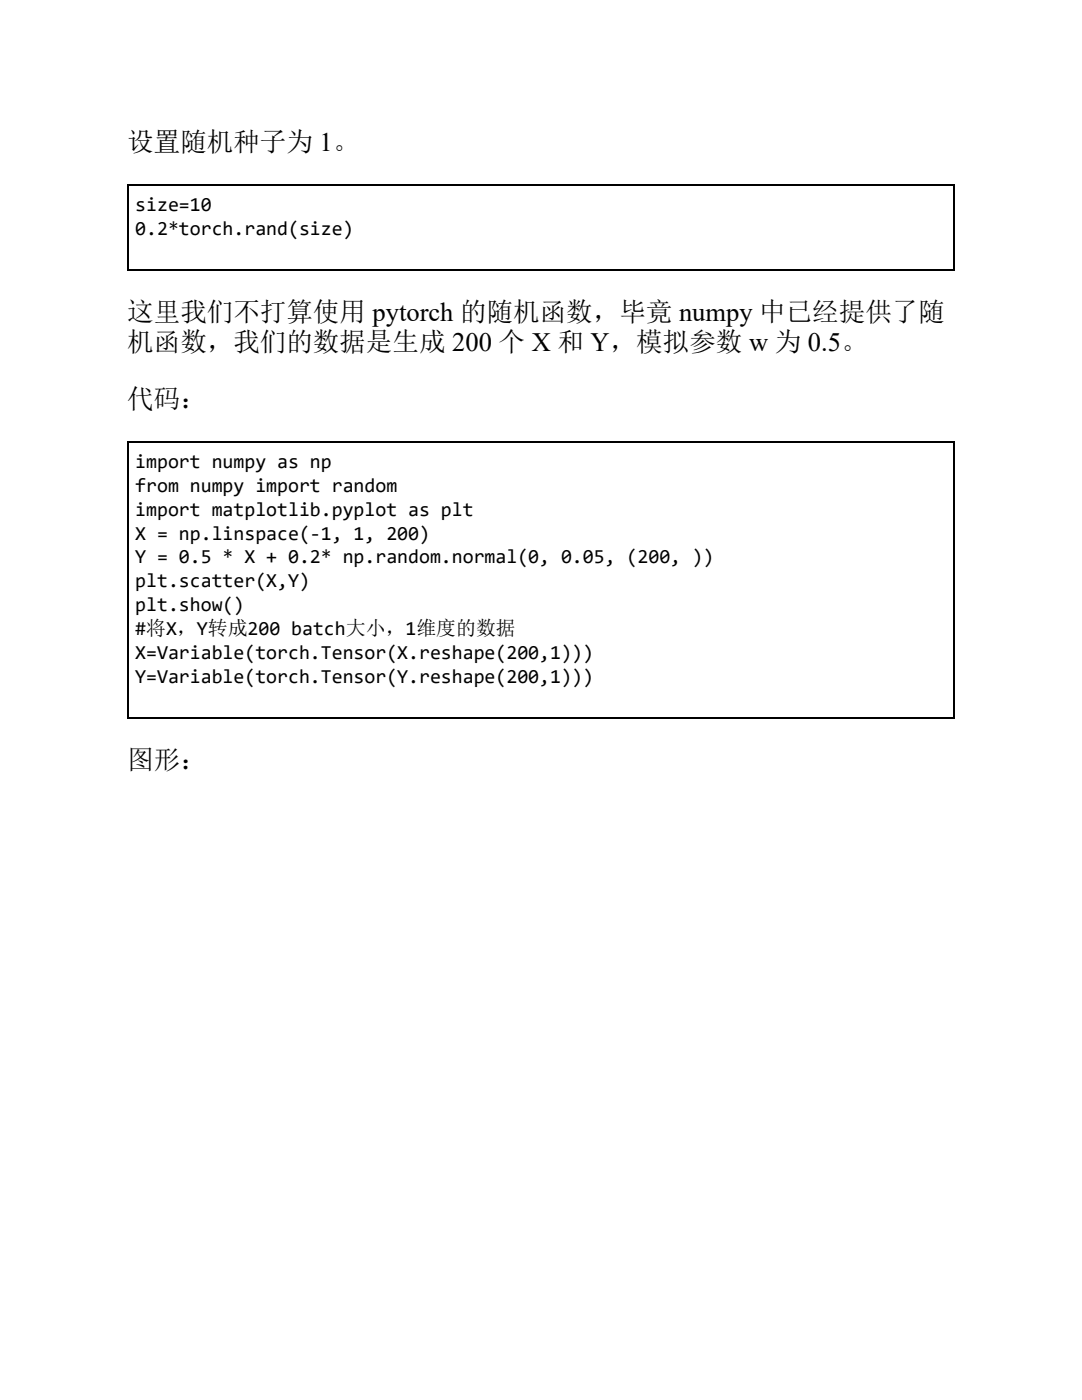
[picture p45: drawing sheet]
<svg xmlns="http://www.w3.org/2000/svg" width="216mm" height="279mm" viewBox="0 0 216 279" stroke-linecap="round" stroke-linejoin="round" font-family="sans-serif">
<defs><g id="words">
<g font-size="5.3">
<text x="25.4" y="30.2">设置随机种子为 1。</text>
<text x="25.4" y="64">这里我们不打算使用 pytorch 的随机函数，毕竟 numpy 中已经提供了随</text>
<text x="25.4" y="70.1">机函数，我们的数据是生成 200 个 X 和 Y，模拟参数 w 为 0.5。</text>
<text x="25.4" y="81.5">代码：</text>
<text x="25.4" y="153.5">图形：</text>
</g>
<g font-size="4">
<text x="27" y="42.1">size=10</text>
<text x="27" y="46.8">0.2*torch.rand(size)</text>
<text x="27" y="93.4">import numpy as np</text>
<text x="27" y="98.2">from numpy import random</text>
<text x="27" y="102.9">import matplotlib.pyplot as plt</text>
<text x="27" y="107.7">X = np.linspace(-1, 1, 200)</text>
<text x="27" y="112.4">Y = 0.5 * X + 0.2* np.random.normal(0, 0.05, (200, ))</text>
<text x="27" y="117.2">plt.scatter(X,Y)</text>
<text x="27" y="122">plt.show()</text>
<text x="27" y="126.7">#将X，Y转成200 batch大小，1维度的数据</text>
<text x="27" y="131.5">X=Variable(torch.Tensor(X.reshape(200,1)))</text>
<text x="27" y="136.3">Y=Variable(torch.Tensor(Y.reshape(200,1)))</text>
</g>
</g></defs>
<path d="M25.4 36.9h165.1M25.5 36.8v17.2M190.4 36.8v17.2M25.4 53.8h165.1M25.4 88.2h165.1M25.5 88.1v55.3M190.4 88.1v55.3M25.4 143.3h165.1" fill="none" stroke="#000" stroke-width=".26"/>
<use href="#words"/>
</svg>
